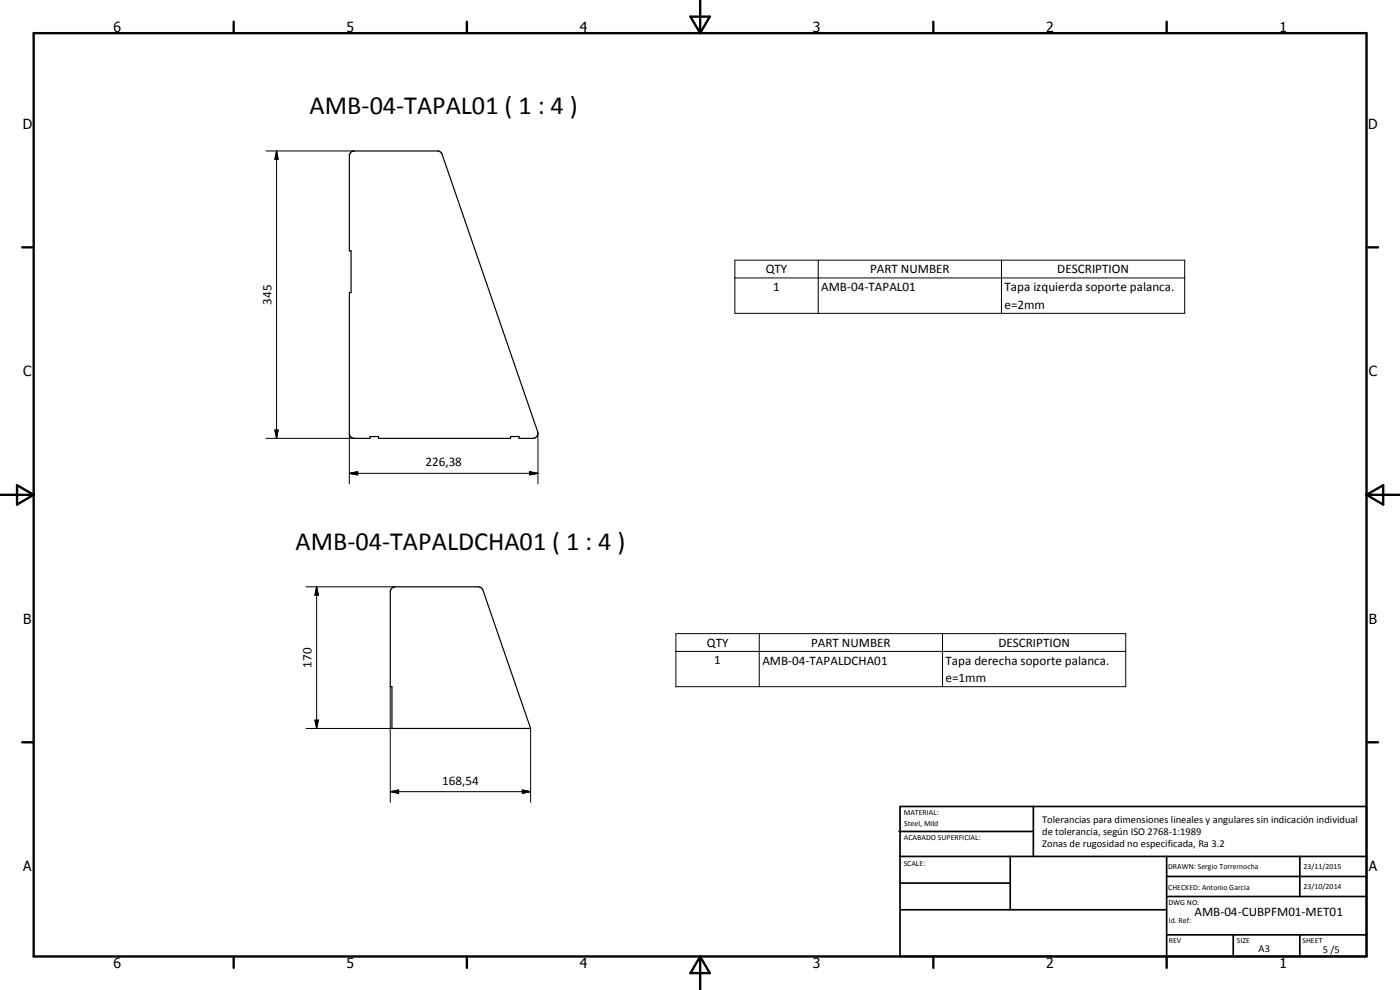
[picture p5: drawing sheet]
<svg xmlns="http://www.w3.org/2000/svg" width="420mm" height="297mm" viewBox="0 0 420 297" stroke-linecap="round" stroke-linejoin="round" font-family="sans-serif">
<defs><g id="words">
<g font-size="7.9">
<text x="92.9" y="34.2">AMB-04-TAPAL01 ( 1 : 4 )</text>
<text x="88.7" y="165">AMB-04-TAPALDCHA01 ( 1 : 4 )</text>
</g>
<g font-size="4.2">
<text x="34" y="9.6">6</text>
<text x="104" y="9.6">5</text>
<text x="174" y="9.6">4</text>
<text x="244" y="9.6">3</text>
<text x="314" y="9.6">2</text>
<text x="384" y="9.6">1</text>
<text x="6.8" y="38.7">D</text>
<text x="410.6" y="38.7">D</text>
<text x="7" y="112.9">C</text>
<text x="410.8" y="112.9">C</text>
<text x="7" y="187.1">B</text>
<text x="410.8" y="187.1">B</text>
<text x="7" y="261.4">A</text>
<text x="410.8" y="261.4">A</text>
<text x="34" y="290.4">6</text>
<text x="104" y="290.4">5</text>
<text x="174" y="290.4">4</text>
<text x="244" y="290.4">3</text>
<text x="314" y="290.4">2</text>
<text x="384" y="290.4">1</text>
</g>
<g font-size="3.9">
<text x="229.8" y="82">QTY</text>
<text x="261.1" y="82">PART NUMBER</text>
<text x="317.3" y="82">DESCRIPTION</text>
<text x="232.1" y="87.3">1</text>
<text x="246.5" y="87.3">AMB-04-TAPAL01</text>
<text x="301.4" y="87.4">Tapa izquierda soporte palanca.</text>
<text x="81.5" y="91.4" transform="rotate(-90 81.5 91.4)">345</text>
<text x="301.4" y="92.8">e=2mm</text>
<text x="127.7" y="140">226,38</text>
<text x="212.1" y="194.1">QTY</text>
<text x="243.4" y="194.1">PART NUMBER</text>
<text x="299.6" y="194.1">DESCRIPTION</text>
<text x="93.5" y="200.3" transform="rotate(-90 93.5 200.3)">170</text>
<text x="214.4" y="199.3">1</text>
<text x="228.8" y="199.4">AMB-04-TAPALDCHA01</text>
<text x="283.8" y="199.4">Tapa derecha soporte palanca.</text>
<text x="283.8" y="204.8">e=1mm</text>
<text x="132.7" y="235.5">168,54</text>
<text x="358.5" y="275">AMB-04-CUBPFM01-MET01</text>
</g>
<g font-size="3.1">
<text x="312.7" y="246.8">Tolerancias para dimensiones lineales y angulares sin indicación individual</text>
<text x="312.7" y="250.4">de tolerancia, según ISO 2768-1:1989</text>
<text x="312.7" y="254">Zonas de rugosidad no especificada, Ra 3.2</text>
<text x="377.7" y="285.6">A3</text>
<text x="397" y="285.9">5 /5</text>
</g>
<g font-size="2.4">
<text x="271.2" y="244.4">MATERIAL:</text>
<text x="271.3" y="252">ACABADO SUPERFICIAL:</text>
<text x="271.4" y="247.9">Steel, Mild</text>
<text x="271.2" y="259.7">SCALE:</text>
<text x="350.6" y="260.8">DRAWN: Sergio Torremocha</text>
<text x="391.2" y="260.6">23/11/2015</text>
<text x="350.6" y="267">CHECKED: Antonio Garcia</text>
<text x="391.2" y="266.7">23/10/2014</text>
<text x="350.6" y="271.4">DWG NO:</text>
<text x="350.8" y="276.9">Id. Ref:</text>
<text x="350.8" y="282.8">REV</text>
<text x="371.2" y="282.9">SIZE</text>
<text x="390.9" y="282.9">SHEET</text>
</g>
</g></defs>
<path d="M105.3 45.7l1-.4h25.2l1.1 .8 28.8 83.4a1.52 1.52 0 0 1-1.5 2h-4.1v-.5h-2.6v.5h-39.6v-.5h-2.5v.5h-4.8a1.51 1.51 0 0 1-1.5-1.2v-42.5h.6v-12.5h-.6v-28.8zM117.8 176.3l.8-.2h24.9l1 .3 .4 .4 14.3 41.8h-41.6v-12.6h-.5v-28.7z" fill="none" stroke="#000" stroke-width=".35"/>
<g fill="none" stroke="#000" stroke-width=".71">
<path d="M10.1 9.9h400v277.1h-400zM70.1 6.5v3.4M140.1 6.5v3.4M207.2 5h5.8l-2.9 4.9zM210.1 0v9.9M280.1 6.5v3.4M350.1 6.5v3.4M6.7 74.2h3.4M410.1 74.2h3.5M.1 148.5h10M5.1 145.6l5 2.9-5 2.9zM410.1 148.5h10"/>
<path d="M410.1 148.5l5-2.9v5.8zM6.7 222.7h3.4M410.1 222.7h3.5M70.1 287v3.4M140.1 287v3.4M210.1 287v10M210.1 287l2.9 5h-5.8zM280.1 287v3.4M350.1 287v3.4"/>
</g>
<g fill="none" stroke="#000" stroke-width=".51">
<path d="M269.8 249.5h40.3M270.1 242h140v45h-140zM270.1 257h140M303.2 257v16M310.1 242v15M350.1 257v30M390.1 257v12M270.1 265h33.1M270.1 273h80M350.1 269h60M350.1 263h60M350.1 280.5h60"/>
<path d="M370.1 280.5v6.5M390.1 280.5v6.5"/>
</g>
<g fill="none" stroke="#000" stroke-width=".3">
<path d="M79.8 45.3h26.5M83 45.3l.5 2.5h-1zM83 45.3v86.2M220.5 78.1h135v15.9h-135zM245.6 78.1v15.9M300.6 78.1v15.9M220.5 83.4h135M79.8 131.5h26.5M82.5 129h1l-.5 2.5zM104.8 130v15.2M161.4 130v15.2M104.8 142l2.5-.5v1z"/>
<path d="M104.8 142h56.6M158.9 141.5l2.5 .5-2.5 .5zM91.9 176.1h26.7M95 176.1l.5 2.5h-1zM95 176.1v42.5M202.8 190.1h135.1v15.9h-135.1zM202.8 195.5h135.1M227.9 190.1v15.9M282.9 190.1v15.9M91.9 218.6h25.7M94.5 216.1h1l-.5 2.5zM117.1 206v34.7"/>
<path d="M159.2 218.6v22.1M117.1 237.5l2.5-.5v1zM117.1 237.5h42.1M156.7 237l2.5 .5-2.5 .5z"/>
</g>
<path d="M83 45.3l.5 2.5h-1zM82.5 129h1l-.5 2.5zM104.8 142l2.5-.5v1zM158.9 141.5l2.5 .5-2.5 .5zM95 176.1l.5 2.5h-1zM94.5 216.1h1l-.5 2.5zM117.1 237.5l2.5-.5v1zM156.7 237l2.5 .5-2.5 .5z" fill="#000"/>
<use href="#words"/>
</svg>
